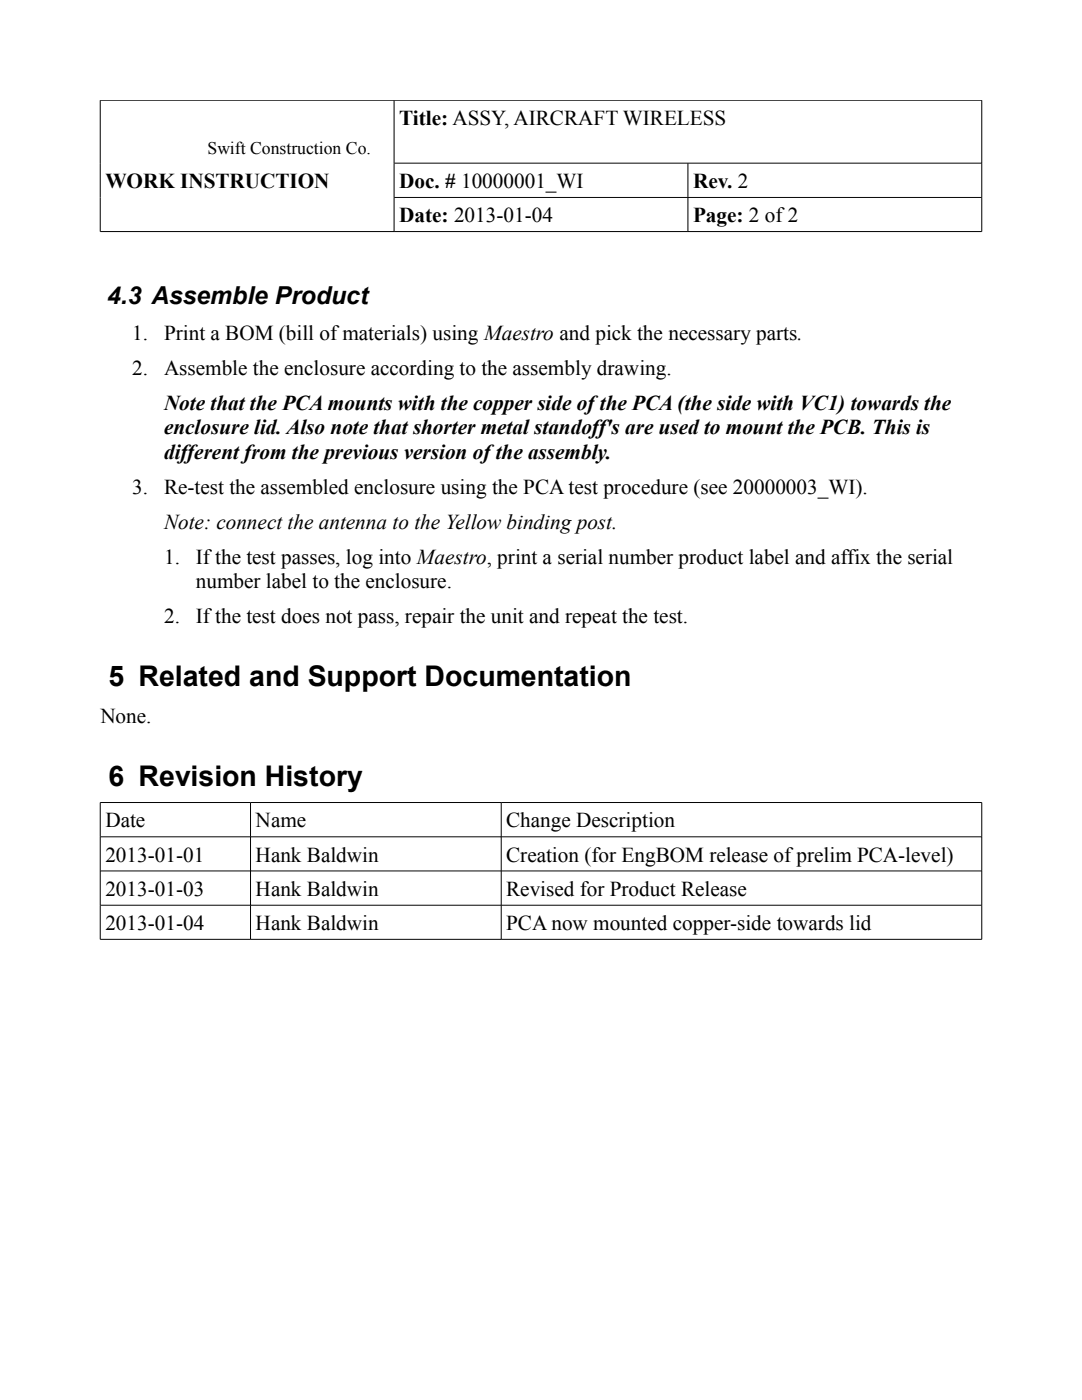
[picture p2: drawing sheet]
<svg xmlns="http://www.w3.org/2000/svg" width="216mm" height="279mm" viewBox="0 0 216 279" stroke-linecap="round" stroke-linejoin="round" font-family="sans-serif">
<defs><g id="words">
<g font-size="5.7">
<text x="21.6" y="137">5 Related and Support Documentation</text>
<text x="21.6" y="156.8">6 Revision History</text>
</g>
<text font-size="4.9" x="21.4" y="60.7">4.3 Assemble Product</text>
<g font-size="4.2">
<text x="79.7" y="24.9">Title: ASSY, AIRCRAFT WIRELESS</text>
<text x="21" y="37.5">WORK INSTRUCTION</text>
<text x="79.7" y="37.5">Doc. # 10000001_WI</text>
<text x="138.3" y="37.5">Rev. 2</text>
<text x="79.7" y="44.3">Date: 2013-01-04</text>
<text x="138.3" y="44.3">Page: 2 of2</text>
<text x="26.4" y="67.8">1.</text>
<text x="32.7" y="67.8">Print a BOM (bill of materials) using Maestro and pick the necessary parts.</text>
<text x="26.4" y="74.8">2.</text>
<text x="32.7" y="74.8">Assemble the enclosure according to the assembly drawing.</text>
<text x="32.7" y="81.8">Note that the PCA mounts with the copper side of the PCA (the side with VC1) towards the</text>
<text x="32.7" y="86.7">enclosure lid. Also note that shorter metal standoff's are used to mount the PCB. This is</text>
<text x="32.7" y="91.5">different from the previous version of the assembly.</text>
<text x="26.4" y="98.5">3.</text>
<text x="32.7" y="98.5">Re-test the assembled enclosure using the PCA test procedure (see 20000003_WI).</text>
<text x="32.7" y="105.5">Note: connect the antenna to the Yellow binding post.</text>
<text x="32.7" y="112.5">1.</text>
<text x="39.1" y="112.5">If the test passes, log into Maestro, print a serial number product label and affix the serial</text>
<text x="39.1" y="117.4">number label to the enclosure.</text>
<text x="32.7" y="124.4">2.</text>
<text x="39.1" y="124.4">If the test does not pass, repair the unit and repeat the test.</text>
<text x="20" y="144.3">None.</text>
<text x="21" y="165.1">Date</text>
<text x="51" y="165.1">Name</text>
<text x="101" y="165.1">Change Description</text>
<text x="21" y="171.9">2013-01-01</text>
<text x="51" y="171.9">Hank Baldwin</text>
<text x="101" y="171.9">Creation (for EngBOM release of prelim PCA-level)</text>
<text x="21" y="178.8">2013-01-03</text>
<text x="51" y="178.8">Hank Baldwin</text>
<text x="101" y="178.8">Revised for Product Release</text>
<text x="21" y="185.6">2013-01-04</text>
<text x="51" y="185.6">Hank Baldwin</text>
<text x="101" y="185.6">PCA now mounted copper-side towards lid</text>
</g>
<text font-size="3.5" x="41.4" y="30.7">Swift Construction Co.</text>
</g></defs>
<path d="M20 20h175.9v26.2h-175.9zM78.6 20v26.2M78.7 32.6h117.2M78.7 39.4h117.2M137.3 32.6v13.6M20 160.2h175.9v27.3h-175.9zM20 167h175.9M20 173.8h175.9M50 160.2v27.3M100 160.2v27.3M20 180.7h175.9" fill="none" stroke="#000" stroke-width=".2"/>
<use href="#words"/>
</svg>
